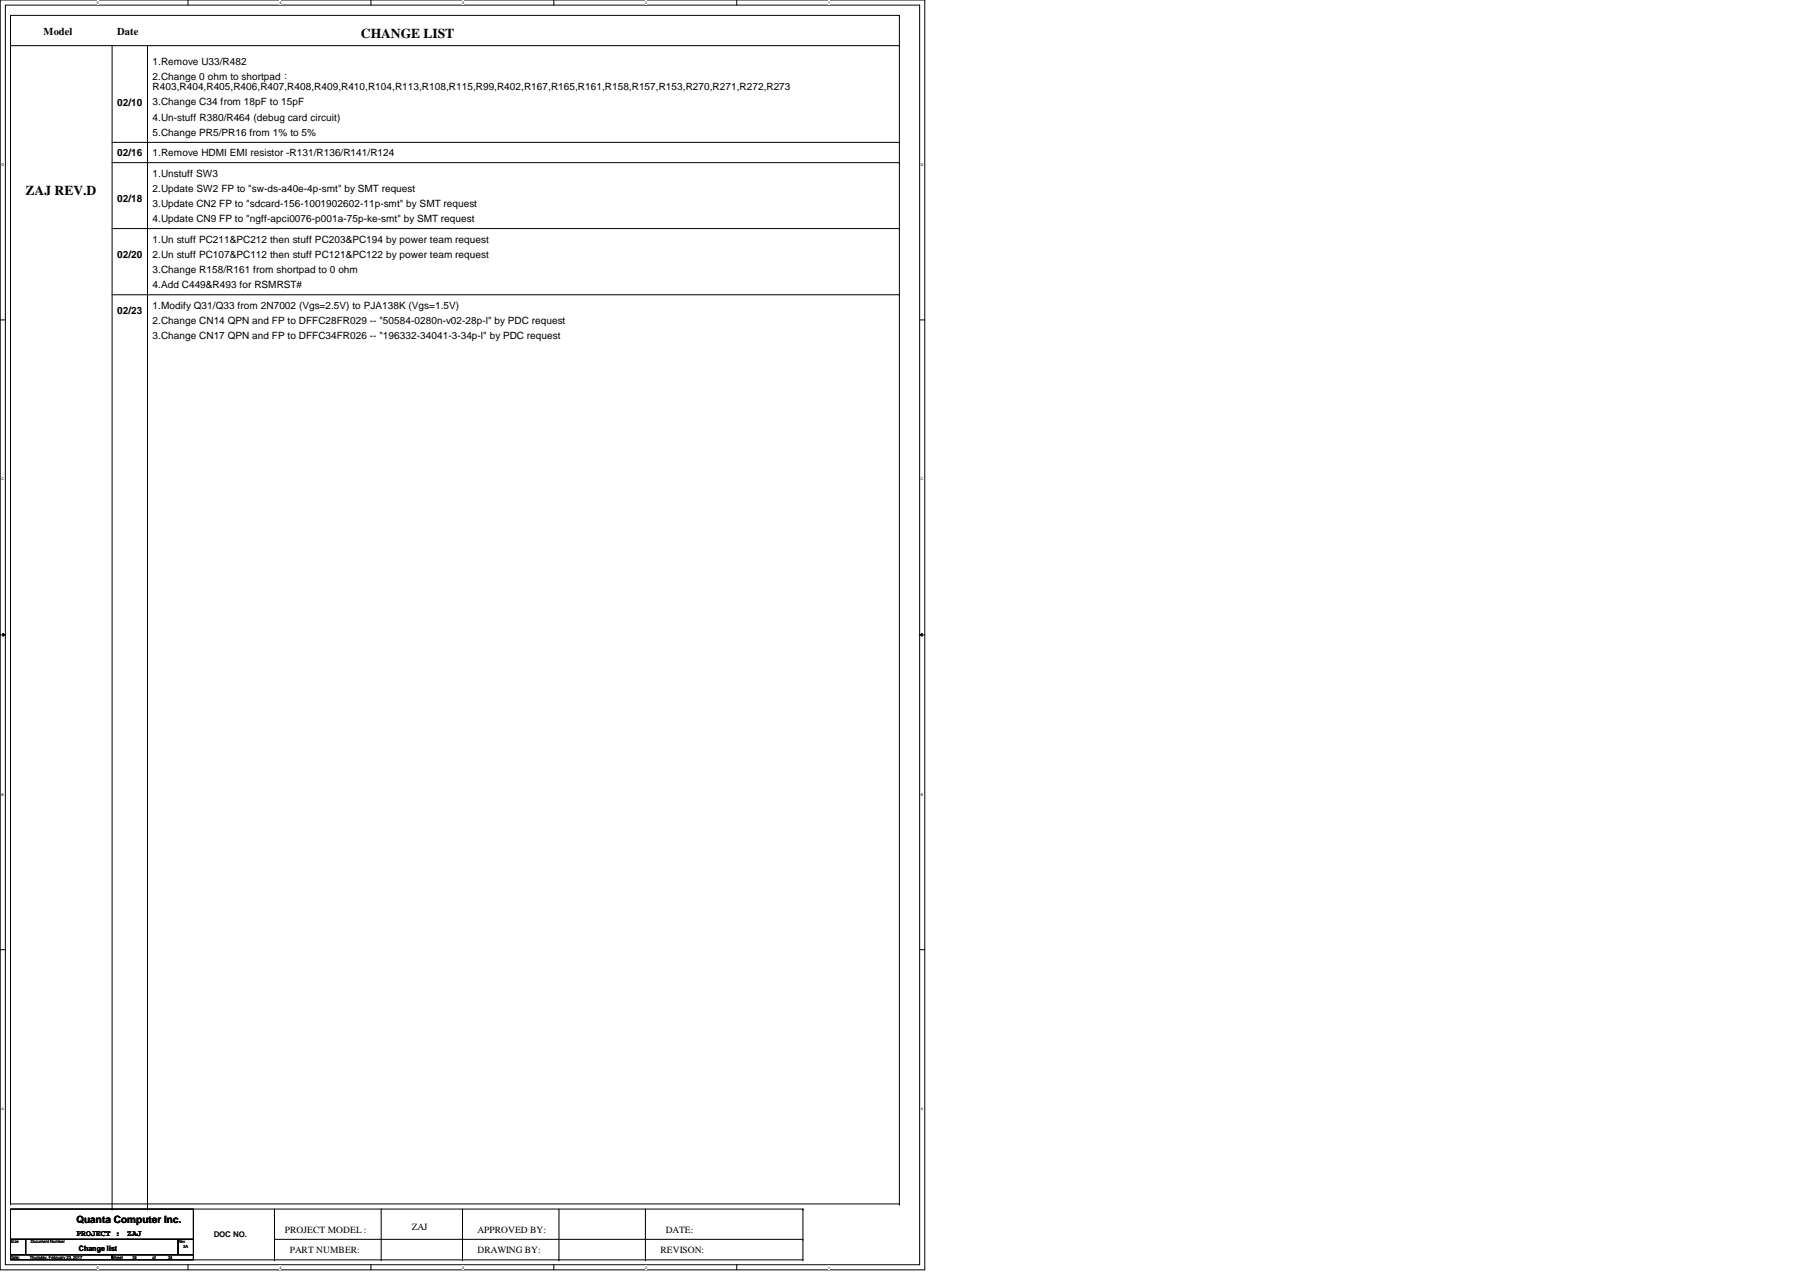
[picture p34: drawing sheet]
<svg xmlns="http://www.w3.org/2000/svg" width="297mm" height="210mm" viewBox="0 0 297 210" stroke-linecap="round" stroke-linejoin="round" font-family="sans-serif">
<defs><g id="words">
<g font-size="2.2">
<text x="59.6" y="6.3">CHANGE LIST</text>
<text x="4.2" y="32.3">ZAJ REV.D</text>
</g>
<g font-size="1.7">
<text x="7.2" y="5.8">Model</text>
<text x="19.3" y="5.8">Date</text>
<text x="25.2" y="10.7">1.Remove U33/R482</text>
<text x="19.3" y="17.4">02/10</text>
<text x="25.2" y="17.4">3.Change C34 from 18pF to 15pF</text>
<text x="25.2" y="13.2">2.Change 0 ohm to shortpad：</text>
<text x="25.2" y="14.9">R403,R404,R405,R406,R407,R408,R409,R410,R104,R113,R108,R115,R99,R402,R167,R165,R161,R158,R157,R153,R270,R271,R272,R273</text>
<text x="25.2" y="19.9">4.Un-stuff R380/R464 (debug card circuit)</text>
<text x="25.2" y="22.4">5.Change PR5/PR16 from 1% to 5%</text>
<text x="19.3" y="25.8">02/16</text>
<text x="25.2" y="25.8">1.Remove HDMI EMI resistor -R131/R136/R141/R124</text>
<text x="25.2" y="29.2">1.Unstuff SW3</text>
<text x="19.3" y="33.4">02/18</text>
<text x="25.2" y="34.2">3.Update CN2 FP to &quot;sdcard-156-1001902602-11p-smt&quot; by SMT request</text>
<text x="25.2" y="31.7">2.Update SW2 FP to &quot;sw-ds-a40e-4p-smt&quot; by SMT request</text>
<text x="25.2" y="40">1.Un stuff PC211&amp;PC212 then stuff PC203&amp;PC194 by power team request</text>
<text x="25.2" y="36.7">4.Update CN9 FP to &quot;ngff-apci0076-p001a-75p-ke-smt&quot; by SMT request</text>
<text x="19.3" y="42.6">02/20</text>
<text x="25.2" y="42.5">2.Un stuff PC107&amp;PC112 then stuff PC121&amp;PC122 by power team request</text>
<text x="25.2" y="45.1">3.Change R158/R161 from shortpad to 0 ohm</text>
<text x="25.2" y="47.6">4.Add C449&amp;R493 for RSMRST#</text>
<text x="19.3" y="51.8">02/23</text>
<text x="25.2" y="50.9">1.Modify Q31/Q33 from 2N7002 (Vgs=2.5V) to PJA138K (Vgs=1.5V)</text>
<text x="25.2" y="53.5">2.Change CN14 QPN and FP to DFFC28FR029 -- &quot;50584-0280n-v02-28p-l&quot; by PDC request</text>
<text x="25.2" y="56">3.Change CN17 QPN and FP to DFFC34FR026 -- &quot;196332-34041-3-34p-l&quot; by PDC request</text>
<text x="12.6" y="201.8">Quanta Computer Inc.</text>
</g>
<g font-size="1.6">
<text x="47" y="203.4">PROJECT MODEL :</text>
<text x="67.9" y="203">ZAJ</text>
<text x="78.8" y="203.4">APPROVED BY:</text>
<text x="109.9" y="203.4">DATE:</text>
<text x="47.8" y="206.8">PART NUMBER:</text>
<text x="78.8" y="206.8">DRAWING BY:</text>
<text x="109" y="206.8">REVISON:</text>
</g>
<g font-size="1.4">
<text x="12.6" y="204">PROJECT :</text>
<text x="21" y="204">ZAJ</text>
</g>
<text font-size="1.3" x="35.3" y="204.1">DOC NO.</text>
<text font-size="1.2" x="13" y="206.5">Change list</text>
<g font-size=".7">
<text x="1.7" y="205.1">Size</text>
<text x="1.7" y="207.7">Date:</text>
<text x="4.9" y="207.7">Thursday, February 23, 2017</text>
<text x="5.1" y="205.1">Document Number</text>
<text x="18.5" y="207.7">Sheet</text>
<text x="21.8" y="207.7">34</text>
<text x="25.2" y="207.7">of</text>
<text x="27.7" y="207.7">34</text>
<text x="29.4" y="205.1">Rev</text>
<text x="30.2" y="206">3A</text>
</g>
<g font-size=".6">
<text x="16" y=".6">5</text>
<text x="46.1" y=".6">4</text>
<text x="76.3" y=".6">3</text>
<text x="106.5" y=".6">2</text>
<text x="136.6" y=".6">1</text>
<text x=".3" y="27.3">D</text>
<text x="152" y="27.3">D</text>
<text x=".3" y="79.3">C</text>
<text x="152" y="79.3">C</text>
<text x=".3" y="131.3">B</text>
<text x="152" y="131.3">B</text>
<text x=".3" y="183.2">A</text>
<text x="152" y="183.2">A</text>
<text x="16" y="209.3">5</text>
<text x="46.1" y="209.3">4</text>
<text x="76.3" y="209.3">3</text>
<text x="106.5" y="209.3">2</text>
<text x="136.6" y="209.3">1</text>
</g>
</g></defs>
<path d="M0 0h152.6v209.5h-152.6zM.9 .8h150.9v207.9h-150.9z" fill="none" stroke="#000" stroke-width=".17"/>
<g fill="#fff">
<path d="M16 .1h.3v.7h-.3z"/>
<path d="M16 208.8h.3v.7h-.3z"/>
</g>
<path d="M31 0v.8M31 208.7v.8" fill="none" stroke="#000" stroke-width=".17"/>
<g fill="#fff">
<path d="M46.1 .1h.3v.7h-.3z"/>
<path d="M46.1 208.8h.3v.7h-.3z"/>
</g>
<path d="M61.2 0v.8M61.2 208.7v.8" fill="none" stroke="#000" stroke-width=".17"/>
<g fill="#fff">
<path d="M76.3 .1h.3v.7h-.3z"/>
<path d="M76.3 208.8h.3v.7h-.3z"/>
</g>
<path d="M91.4 0v.8M91.4 208.7v.8" fill="none" stroke="#000" stroke-width=".17"/>
<g fill="#fff">
<path d="M106.5 .1h.3v.7h-.3z"/>
<path d="M106.5 208.8h.3v.7h-.3z"/>
</g>
<path d="M121.6 0v.8M121.6 208.7v.8" fill="none" stroke="#000" stroke-width=".17"/>
<g fill="#fff">
<path d="M136.6 .1h.3v.7h-.3z"/>
<path d="M136.6 208.8h.3v.7h-.3z"/>
<path d="M.3 26.8h.3v.7h-.3z"/>
<path d="M152 26.8h.4v.7h-.4z"/>
<path d="M.3 78.7h.3v.7h-.3z"/>
<path d="M152 78.7h.4v.7h-.4z"/>
</g>
<path d="M0 52.8h.9M151.8 52.8h.8" fill="none" stroke="#000" stroke-width=".17"/>
<g fill="#fff">
<path d="M.3 130.7h.3v.7h-.3z"/>
<path d="M152 130.7h.4v.7h-.4z"/>
</g>
<path d="M0 104.8h.9M.5 104.5l.4 .3-.4 .2zM151.8 104.8l.4-.3v.5zM151.8 104.8h.8" fill="none" stroke="#000" stroke-width=".17"/>
<path d="M.5 104.5l.4 .3-.4 .2zM151.8 104.8l.4-.3v.5z" fill="#000"/>
<g fill="#fff">
<path d="M.3 182.7h.3v.6h-.3z"/>
<path d="M152 182.7h.4v.6h-.4z"/>
</g>
<g fill="none" stroke="#000" stroke-width=".17">
<path d="M1.7 7.5h146.7M18.5 7.5v192M24.3 7.5v192M148.4 2.5h.1M148.4 7.5h.1M148.4 2.5h-146.7v196.2M148.4 2.5v196.2M18.5 23.5h129.9M18.5 26.8h129.9M18.5 37.7h129.9M148.4 23.5h.1M148.4 26.8h.1"/>
<path d="M148.4 37.7h.1M18.5 48.6h129.9M148.4 48.6h.1M0 156.7h.9M151.8 156.7h.8M1.7 199.5h30.2v5h-30.2zM1.7 198.7h.1M1.7 198.7h146.7M18.5 199.5h.1M24.3 199.5h.1M31.9 199.5h100.6M45.3 199.5v8.4"/>
<path d="M62.9 199.5v8.4M76.3 199.5v8.4M92.2 199.5v8.4M106.5 199.5v8.4M132.5 199.5h.1M132.5 199.5v8.4M148.4 198.7h.1M1.7 204.5h2.5v2.6h-2.5zM1.7 207.1h16.8v.8h-16.8zM4.2 204.5h25.2v2.6h-25.2zM18.5 207.1h13.4v.8h-13.4zM29.4 204.5h2.5v2.6h-2.5z"/>
<path d="M31.9 207.9h100.6M45.3 207.9h.1M45.3 204.5h87.2M62.9 207.9h.1M76.3 207.9h.1M92.2 207.9h.1M106.5 207.9h.1M132.5 204.5h.1M132.5 207.9h.1"/>
</g>
<use href="#words"/>
</svg>
